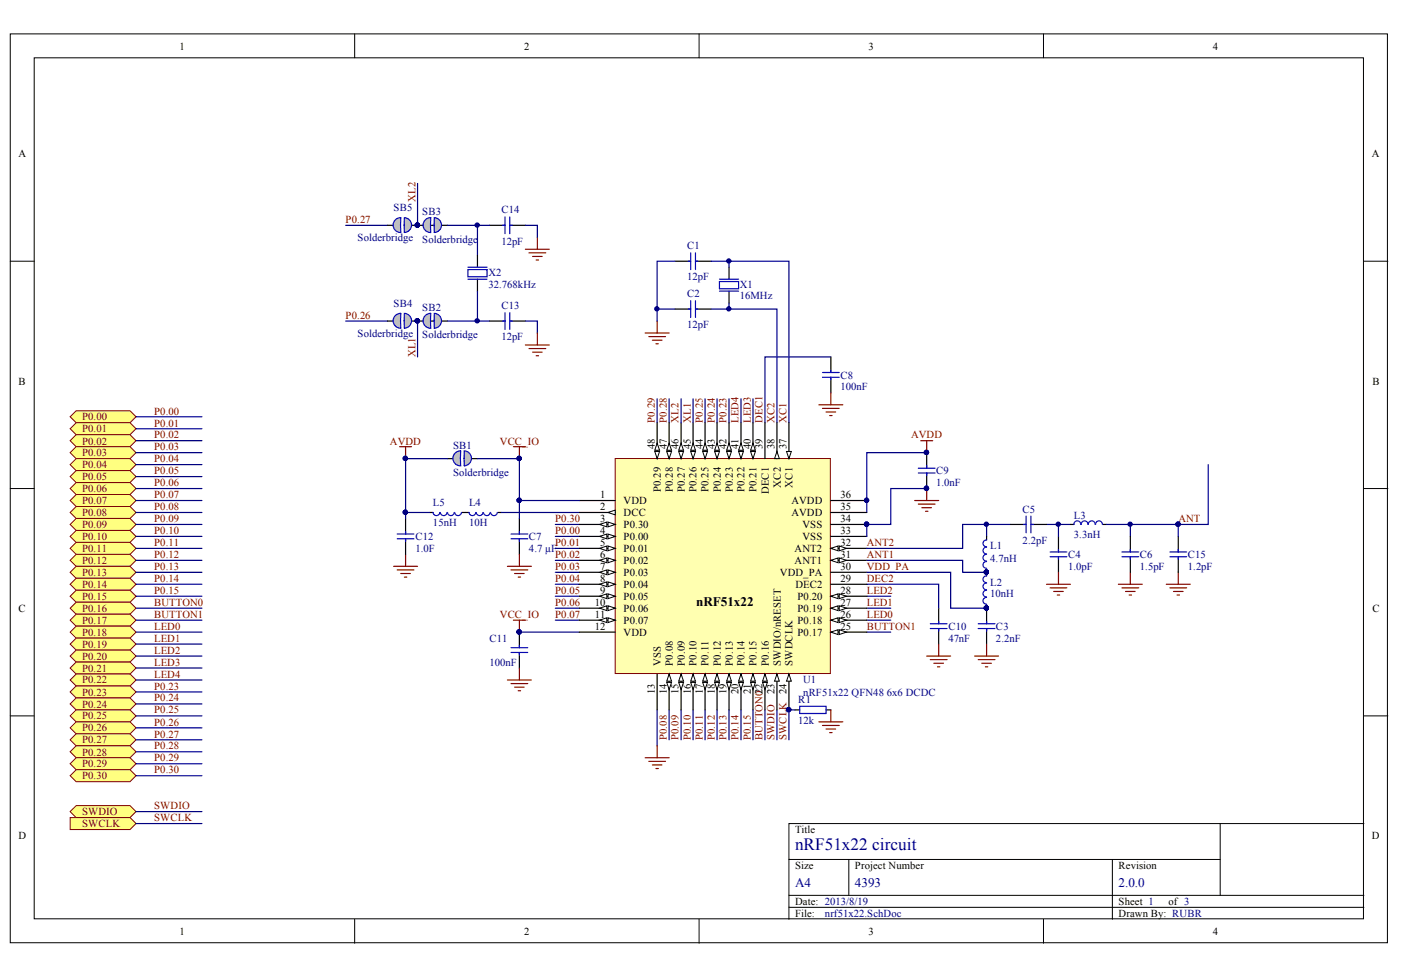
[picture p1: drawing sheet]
<svg xmlns="http://www.w3.org/2000/svg" width="289mm" height="202mm" viewBox="0 0 289 202" stroke-linecap="round" stroke-linejoin="round" font-family="sans-serif">
<defs><g id="words">
<text font-size="3.5" fill="#000080" x="164" y="175.3">nRF51x22 circuit</text>
<text font-size="2.7" x="143.6" y="124.9">nRF51x22</text>
<g font-size="2.7" fill="#000080">
<text x="164" y="182.9">A4</text>
<text x="176.3" y="182.9">4393</text>
<text x="230.7" y="182.9">2.0.0</text>
</g>
<g font-size="2.2">
<text x="37" y="10.2">1</text>
<text x="108.1" y="10.2">2</text>
<text x="179.1" y="10.2">3</text>
<text x="250.1" y="10.2">4</text>
<text x="3.8" y="32.4">A</text>
<text x="282.9" y="32.4">A</text>
<text x="3.8" y="79.4">B</text>
<text x="283" y="79.4">B</text>
<text x="135" y="92.6" transform="rotate(-90 135 92.6)">48</text>
<text x="137.5" y="92.6" transform="rotate(-90 137.5 92.6)">47</text>
<text x="139.9" y="92.6" transform="rotate(-90 139.9 92.6)">46</text>
<text x="142.5" y="92.6" transform="rotate(-90 142.5 92.6)">45</text>
<text x="144.9" y="92.6" transform="rotate(-90 144.9 92.6)">44</text>
<text x="147.4" y="92.6" transform="rotate(-90 147.4 92.6)">43</text>
<text x="149.8" y="92.6" transform="rotate(-90 149.8 92.6)">42</text>
<text x="152.3" y="92.6" transform="rotate(-90 152.3 92.6)">41</text>
<text x="154.8" y="92.6" transform="rotate(-90 154.8 92.6)">40</text>
<text x="157.3" y="92.6" transform="rotate(-90 157.3 92.6)">39</text>
<text x="159.7" y="92.6" transform="rotate(-90 159.7 92.6)">38</text>
<text x="162.2" y="92.6" transform="rotate(-90 162.2 92.6)">37</text>
<text x="136.3" y="101.5" transform="rotate(-90 136.3 101.5)">P0.29</text>
<text x="138.8" y="101.5" transform="rotate(-90 138.8 101.5)">P0.28</text>
<text x="141.2" y="101.5" transform="rotate(-90 141.2 101.5)">P0.27</text>
<text x="143.7" y="101.5" transform="rotate(-90 143.7 101.5)">P0.26</text>
<text x="146.1" y="101.5" transform="rotate(-90 146.1 101.5)">P0.25</text>
<text x="148.7" y="101.5" transform="rotate(-90 148.7 101.5)">P0.24</text>
<text x="151.1" y="101.5" transform="rotate(-90 151.1 101.5)">P0.23</text>
<text x="153.6" y="101.5" transform="rotate(-90 153.6 101.5)">P0.22</text>
<text x="156" y="101.5" transform="rotate(-90 156 101.5)">P0.21</text>
<text x="158.5" y="101.9" transform="rotate(-90 158.5 101.9)">DEC1</text>
<text x="161" y="100.6" transform="rotate(-90 161 100.6)">XC2</text>
<text x="163.5" y="100.6" transform="rotate(-90 163.5 100.6)">XC1</text>
<text x="123.8" y="102.8">1</text>
<text x="123.8" y="105.2">2</text>
<text x="123.8" y="107.7">3</text>
<text x="128.6" y="104">VDD</text>
<text x="128.6" y="106.5">DCC</text>
<text x="163.2" y="106.5">AVDD</text>
<text x="163.2" y="104">AVDD</text>
<text x="173.3" y="107.7">34</text>
<text x="173.3" y="105.2">35</text>
<text x="173.3" y="102.8">36</text>
<text x="123.8" y="110.2">4</text>
<text x="123.8" y="112.7">5</text>
<text x="128.6" y="108.9">P0.30</text>
<text x="128.6" y="111.4">P0.00</text>
<text x="128.6" y="113.8">P0.01</text>
<text x="163.9" y="113.8">ANT2</text>
<text x="165.5" y="111.4">VSS</text>
<text x="165.5" y="108.9">VSS</text>
<text x="173.3" y="112.7">32</text>
<text x="173.3" y="110.2">33</text>
<text x="123.8" y="115.1">6</text>
<text x="123.8" y="117.6">7</text>
<text x="128.6" y="116.4">P0.02</text>
<text x="128.6" y="118.8">P0.03</text>
<text x="160.8" y="118.8">VDD_PA</text>
<text x="163.9" y="116.4">ANT1</text>
<text x="173.3" y="117.6">30</text>
<text x="173.3" y="115.1">31</text>
<text x="122.7" y="125">10</text>
<text x="123.8" y="120">8</text>
<text x="123.8" y="122.5">9</text>
<text x="128.6" y="121.3">P0.04</text>
<text x="128.6" y="123.7">P0.05</text>
<text x="164" y="121.3">DEC2</text>
<text x="164.5" y="123.7">P0.20</text>
<text x="173.3" y="125">27</text>
<text x="173.3" y="122.5">28</text>
<text x="173.3" y="120">29</text>
<text x="3.8" y="126.2">C</text>
<text x="122.7" y="129.9">12</text>
<text x="122.7" y="127.4">11</text>
<text x="128.6" y="131.2">VDD</text>
<text x="128.6" y="126.2">P0.06</text>
<text x="128.6" y="128.7">P0.07</text>
<text x="164.5" y="131.2">P0.17</text>
<text x="164.5" y="128.7">P0.18</text>
<text x="164.5" y="126.2">P0.19</text>
<text x="173.3" y="129.9">25</text>
<text x="173.3" y="127.4">26</text>
<text x="283" y="126.2">C</text>
<text x="136.3" y="137.3" transform="rotate(-90 136.3 137.3)">VSS</text>
<text x="138.8" y="137.3" transform="rotate(-90 138.8 137.3)">P0.08</text>
<text x="141.2" y="137.3" transform="rotate(-90 141.2 137.3)">P0.09</text>
<text x="143.7" y="137.3" transform="rotate(-90 143.7 137.3)">P0.10</text>
<text x="146.1" y="137.3" transform="rotate(-90 146.1 137.3)">P0.11</text>
<text x="148.7" y="137.3" transform="rotate(-90 148.7 137.3)">P0.12</text>
<text x="151.1" y="137.3" transform="rotate(-90 151.1 137.3)">P0.13</text>
<text x="153.6" y="137.3" transform="rotate(-90 153.6 137.3)">P0.14</text>
<text x="156" y="137.3" transform="rotate(-90 156 137.3)">P0.15</text>
<text x="158.5" y="137.3" transform="rotate(-90 158.5 137.3)">P0.16</text>
<text x="161" y="137.3" transform="rotate(-90 161 137.3)">SWDIO/nRESET</text>
<text x="163.5" y="137.3" transform="rotate(-90 163.5 137.3)">SWDCLK</text>
<text x="135" y="143.3" transform="rotate(-90 135 143.3)">13</text>
<text x="137.5" y="143.3" transform="rotate(-90 137.5 143.3)">14</text>
<text x="139.9" y="143.3" transform="rotate(-90 139.9 143.3)">15</text>
<text x="142.5" y="143.3" transform="rotate(-90 142.5 143.3)">16</text>
<text x="144.9" y="143.3" transform="rotate(-90 144.9 143.3)">17</text>
<text x="147.4" y="143.3" transform="rotate(-90 147.4 143.3)">18</text>
<text x="149.8" y="143.3" transform="rotate(-90 149.8 143.3)">19</text>
<text x="152.3" y="143.3" transform="rotate(-90 152.3 143.3)">20</text>
<text x="154.8" y="143.3" transform="rotate(-90 154.8 143.3)">21</text>
<text x="159.7" y="143.3" transform="rotate(-90 159.7 143.3)">23</text>
<text x="3.8" y="173.1">D</text>
<text x="164" y="171.8">Title</text>
<text x="282.9" y="173.1">D</text>
<text x="164" y="179.3">Size</text>
<text x="176.3" y="179.3">Project Number</text>
<text x="230.7" y="179.3">Revision</text>
<text x="164" y="186.7">Date: 2013/8/19</text>
<text x="164" y="189.1">File:</text>
<text x="230.7" y="186.7">Sheet 1</text>
<text x="230.7" y="189.1">Drawn By: RUBR</text>
<text x="241" y="186.7">of 3</text>
<text x="37" y="192.9">1</text>
<text x="108.1" y="192.9">2</text>
<text x="179.1" y="192.9">3</text>
<text x="250.1" y="192.9">4</text>
</g>
<g font-size="2.2" fill="#800000">
<text x="85.7" y="41.6" transform="rotate(-90 85.7 41.6)">XL2</text>
<text x="71.3" y="46">P0.27</text>
<text x="71.3" y="65.7">P0.26</text>
<text x="85.7" y="73.6" transform="rotate(-90 85.7 73.6)">XL1</text>
<text x="16.9" y="86.7">P0.00</text>
<text x="16.9" y="89.2">P0.01</text>
<text x="31.8" y="85.5">P0.00</text>
<text x="31.8" y="88">P0.01</text>
<text x="135" y="87.2" transform="rotate(-90 135 87.2)">P0.29</text>
<text x="137.5" y="87.2" transform="rotate(-90 137.5 87.2)">P0.28</text>
<text x="139.9" y="87.2" transform="rotate(-90 139.9 87.2)">XL2</text>
<text x="142.5" y="87.2" transform="rotate(-90 142.5 87.2)">XL1</text>
<text x="144.9" y="87.2" transform="rotate(-90 144.9 87.2)">P0.25</text>
<text x="147.4" y="87.2" transform="rotate(-90 147.4 87.2)">P0.24</text>
<text x="149.8" y="87.2" transform="rotate(-90 149.8 87.2)">P0.23</text>
<text x="152.3" y="87.2" transform="rotate(-90 152.3 87.2)">LED4</text>
<text x="154.8" y="87.2" transform="rotate(-90 154.8 87.2)">LED3</text>
<text x="157.3" y="87.2" transform="rotate(-90 157.3 87.2)">DEC1</text>
<text x="159.7" y="87.2" transform="rotate(-90 159.7 87.2)">XC2</text>
<text x="162.2" y="87.2" transform="rotate(-90 162.2 87.2)">XC1</text>
<text x="16.9" y="91.7">P0.02</text>
<text x="16.9" y="94.1">P0.03</text>
<text x="31.8" y="90.4">P0.02</text>
<text x="31.8" y="92.9">P0.03</text>
<text x="31.8" y="95.3">P0.04</text>
<text x="80.4" y="91.7">AVDD</text>
<text x="103.1" y="91.7">VCC_IO</text>
<text x="187.9" y="90.4">AVDD</text>
<text x="16.9" y="96.6">P0.04</text>
<text x="16.9" y="99">P0.05</text>
<text x="16.9" y="101.5">P0.06</text>
<text x="31.8" y="97.9">P0.05</text>
<text x="31.8" y="100.3">P0.06</text>
<text x="16.9" y="104">P0.07</text>
<text x="16.9" y="106.5">P0.08</text>
<text x="31.8" y="102.8">P0.07</text>
<text x="31.8" y="105.2">P0.08</text>
<text x="31.8" y="107.7">P0.09</text>
<text x="114.5" y="107.7">P0.30</text>
<text x="243" y="107.7">ANT</text>
<text x="16.9" y="108.9">P0.09</text>
<text x="16.9" y="111.4">P0.10</text>
<text x="16.9" y="113.8">P0.11</text>
<text x="31.8" y="110.2">P0.10</text>
<text x="31.8" y="112.7">P0.11</text>
<text x="114.5" y="110.2">P0.00</text>
<text x="114.5" y="112.7">P0.01</text>
<text x="178.8" y="112.7">ANT2</text>
<text x="16.9" y="116.4">P0.12</text>
<text x="16.9" y="118.8">P0.13</text>
<text x="31.8" y="115.1">P0.12</text>
<text x="31.8" y="117.6">P0.13</text>
<text x="114.5" y="115.1">P0.02</text>
<text x="114.5" y="117.6">P0.03</text>
<text x="178.8" y="115.1">ANT1</text>
<text x="178.8" y="117.6">VDD_PA</text>
<text x="16.9" y="121.3">P0.14</text>
<text x="16.9" y="123.7">P0.15</text>
<text x="31.8" y="120">P0.14</text>
<text x="31.8" y="122.5">P0.15</text>
<text x="31.8" y="125">BUTTON0</text>
<text x="114.5" y="120">P0.04</text>
<text x="114.5" y="122.5">P0.05</text>
<text x="114.5" y="125">P0.06</text>
<text x="178.8" y="120">DEC2</text>
<text x="178.8" y="125">LED1</text>
<text x="178.8" y="122.5">LED2</text>
<text x="16.9" y="126.2">P0.16</text>
<text x="16.9" y="128.7">P0.17</text>
<text x="16.9" y="131.2">P0.18</text>
<text x="31.8" y="127.4">BUTTON1</text>
<text x="31.8" y="129.9">LED0</text>
<text x="103.1" y="127.4">VCC_IO</text>
<text x="114.5" y="127.4">P0.07</text>
<text x="178.8" y="129.9">BUTTON1</text>
<text x="178.8" y="127.4">LED0</text>
<text x="16.9" y="133.6">P0.19</text>
<text x="16.9" y="136.1">P0.20</text>
<text x="31.8" y="132.3">LED1</text>
<text x="31.8" y="134.9">LED2</text>
<text x="31.8" y="137.3">LED3</text>
<text x="16.9" y="138.5">P0.21</text>
<text x="16.9" y="141">P0.22</text>
<text x="16.9" y="143.5">P0.23</text>
<text x="31.8" y="139.8">LED4</text>
<text x="31.8" y="142.2">P0.23</text>
<text x="16.9" y="146">P0.24</text>
<text x="16.9" y="148.4">P0.25</text>
<text x="31.8" y="144.7">P0.24</text>
<text x="31.8" y="147.1">P0.25</text>
<text x="31.8" y="149.7">P0.26</text>
<text x="16.9" y="150.9">P0.26</text>
<text x="16.9" y="153.3">P0.27</text>
<text x="16.9" y="155.8">P0.28</text>
<text x="31.8" y="154.6">P0.28</text>
<text x="31.8" y="152.1">P0.27</text>
<text x="137.5" y="152.6" transform="rotate(-90 137.5 152.6)">P0.08</text>
<text x="139.9" y="152.6" transform="rotate(-90 139.9 152.6)">P0.09</text>
<text x="142.5" y="152.6" transform="rotate(-90 142.5 152.6)">P0.10</text>
<text x="144.9" y="152.6" transform="rotate(-90 144.9 152.6)">P0.11</text>
<text x="147.4" y="152.6" transform="rotate(-90 147.4 152.6)">P0.12</text>
<text x="149.8" y="152.6" transform="rotate(-90 149.8 152.6)">P0.13</text>
<text x="152.3" y="152.6" transform="rotate(-90 152.3 152.6)">P0.14</text>
<text x="154.8" y="152.6" transform="rotate(-90 154.8 152.6)">P0.15</text>
<text x="157.3" y="152.6" transform="rotate(-90 157.3 152.6)">BUTTON022</text>
<text x="159.7" y="152.6" transform="rotate(-90 159.7 152.6)">SWDIO</text>
<text x="162.2" y="152.6" transform="rotate(-90 162.2 152.6)">SWCLK 24</text>
<text x="16.9" y="158.3">P0.29</text>
<text x="16.9" y="160.7">P0.30</text>
<text x="31.8" y="159.5">P0.30</text>
<text x="31.8" y="157">P0.29</text>
<text x="31.8" y="166.9">SWDIO</text>
<text x="16.9" y="168.2">SWDIO</text>
<text x="16.9" y="170.6">SWCLK</text>
<text x="31.8" y="169.4">SWCLK</text>
</g>
<g font-size="2.2" fill="#000080">
<text x="81.2" y="43.5">SB5</text>
<text x="87.1" y="44.4">SB3</text>
<text x="103.4" y="44">C14</text>
<text x="73.7" y="49.7">Solderbridge</text>
<text x="87.1" y="50">Solderbridge</text>
<text x="103.4" y="50.4">12pF</text>
<text x="141.7" y="51.5">C1</text>
<text x="100.7" y="56.9">X2</text>
<text x="100.7" y="59.3">32.768kHz</text>
<text x="141.7" y="57.8">12pF</text>
<text x="152.5" y="59.3">X1</text>
<text x="81.2" y="63.3">SB4</text>
<text x="87.1" y="64.1">SB2</text>
<text x="103.4" y="63.8">C13</text>
<text x="141.7" y="61.3">C2</text>
<text x="152.5" y="61.8">16MHz</text>
<text x="73.7" y="69.5">Solderbridge</text>
<text x="87.1" y="69.8">Solderbridge</text>
<text x="103.4" y="70.1">12pF</text>
<text x="141.7" y="67.7">12pF</text>
<text x="173.3" y="78.1">C8</text>
<text x="173.3" y="80.5">100nF</text>
<text x="93.4" y="92.5">SB1</text>
<text x="93.4" y="98.2">Solderbridge</text>
<text x="193" y="97.9">C9</text>
<text x="193" y="100.3">1.0nF</text>
<text x="89.3" y="104.5">L5</text>
<text x="96.7" y="104.5">L4</text>
<text x="210.9" y="105.7">C5</text>
<text x="221.5" y="107">L3</text>
<text x="85.7" y="111.4">C12</text>
<text x="85.7" y="113.8">1.0¦ÌF</text>
<text x="89.3" y="108.4">15nH</text>
<text x="96.7" y="108.4">10¦ÌH</text>
<text x="109.1" y="111.4">C7</text>
<text x="109.1" y="113.8">4.7 μF</text>
<text x="204.2" y="113.3">L1</text>
<text x="210.9" y="112.1">2.2pF</text>
<text x="221.5" y="110.9">3.3nH</text>
<text x="204.2" y="115.9">4.7nH</text>
<text x="220.3" y="115.1">C4</text>
<text x="220.3" y="117.6">1.0pF</text>
<text x="235.1" y="115.1">C6</text>
<text x="235.1" y="117.6">1.5pF</text>
<text x="245" y="115.1">C15</text>
<text x="245" y="117.6">1.2pF</text>
<text x="204.2" y="120.8">L2</text>
<text x="204.2" y="123.2">10nH</text>
<text x="195.6" y="129.9">C10</text>
<text x="205.4" y="129.9">C3</text>
<text x="101" y="132.3">C11</text>
<text x="101" y="137.3">100nF</text>
<text x="195.6" y="132.3">47nF</text>
<text x="205.4" y="132.3">2.2nF</text>
<text x="165.7" y="141">U1</text>
<text x="165.7" y="143.5">nRF51x22 QFN48 6x6 DCDC</text>
<text x="164.6" y="144.9">R1</text>
<text x="164.6" y="149.4">12k</text>
<text x="170.1" y="189.1">nrf51x22.SchDoc</text>
</g>
</g></defs>
<g fill="#fff" stroke="#000" stroke-width=".21">
<path d="M2.1 7h284v187.5h-284z"/>
<path d="M7.1 11.9h274.1v177.6h-274.1z"/>
</g>
<g fill="none" stroke="#000" stroke-width=".21">
<path d="M73.1 7v4.9M144.2 7v4.9M215.2 7v4.9M2.1 53.9h5M281.3 53.9h4.9M2.1 100.8h5M281.3 100.8h4.9M2.1 147.7h5M281.3 147.7h4.9M162.7 177.3h88.9M175.1 177.3v7.4M229.4 177.3v12.3"/>
<path d="M251.6 169.9v14.8M281.3 169.9h-118.6v19.7M73.1 189.6v5M144.2 189.6v5M162.7 187.2h118.6M162.7 184.7h118.6M215.2 189.6v5"/>
</g>
<g fill="#ffff80" stroke="#800000" stroke-width=".21">
<path d="M14.5 167.4l1.2-1.2h11.1l1.3 1.2-1.3 1.2h-11.1z" fill-rule="evenodd"/>
<path d="M14.5 168.6h12.3l1.3 1.3-1.3 1.2h-12.3z" fill-rule="evenodd"/>
</g>
<g fill="none" stroke="#800000" stroke-width=".25">
<path d="M108.3 51.4h5M109.1 52.2h3.4M109.8 52.9h2M110.6 53.6h.5M110.8 48.9v2.5M108.3 71.2h5M109.1 71.9h3.4M109.8 72.6h2M110.6 73.4h.5M110.8 68.7v2.5M133.1 68.7h4.9M133.8 69.4h3.5"/>
<path d="M134.5 70.2h2M135.3 70.9h.5M135.5 66.2v2.5M82.4 92.1h2.5M83.6 92.1v2.5M105.9 92.1h2.4M107.1 92.1v2.5M168.9 83.5h4.9M169.6 84.2h3.5M170.4 85h1.9M171.1 85.7h.5M171.3 81v2.5"/>
<path d="M189.9 90.9h2.4M191.1 90.9v2.5M81.2 116.8h4.9M81.9 117.6h3.5M82.7 118.3h1.9M83.4 119h.5M83.6 114.3v2.5M104.6 116.8h5M105.4 117.6h3.4M106.1 118.3h2M106.9 119h.5M107.1 114.3v2.5"/>
<path d="M188.6 103.2h5M189.4 104h3.4M190.1 104.7h2M190.9 105.5h.5M191.1 100.8v2.4M105.9 127.9h2.4M107.1 127.9v2.5M107.1 137.8v2.5M191.1 135.3h4.9M191.9 136.1h3.4M192.6 136.8h2M193.3 137.5h.5"/>
<path d="M193.6 132.9v2.4M104.6 140.3h5M105.4 141h3.4M106.1 141.7h2M106.9 142.5h.5"/>
</g>
<g fill="none" stroke="#000080" stroke-width=".25">
<path d="M71.3 46.5h8.6M98.5 46.5v6.1M108.3 46.5h2.5v2.4M139.2 53.9h-3.7v12.3M146.6 53.9h16.1v33.3M150.3 53.9v1.2M71.3 66.2h8.6M108.3 66.2h2.5v2.5M135.5 63.8h3.7M146.6 63.8h13.6v23.4M150.3 62.5v1.3M171.3 73.6h-13.5v13.6"/>
<path d="M135.5 82.3v4.9M138 82.3v4.9M145.4 82.3v4.9M147.9 82.3v4.9M150.3 82.3v4.9M152.8 82.3v4.9M155.3 82.3v4.9M191.1 93.4h-12.3v12.3M103.4 105.7h16.1M114.5 108.2h5M114.5 110.6h5M114.5 113.1h5"/>
<path d="M114.5 115.6h5M114.5 118h5M107.1 130.4h12.4M114.5 123h5M114.5 125.5h5M114.5 127.9h5M114.5 120.5h5M178.8 120.5h14.8v5M178.8 123h4.9M178.8 125.5h4.9M178.8 127.9h4.9M178.8 130.4h4.9"/>
<path d="M135.5 146.4v7.4M138 146.4v6.2M140.5 146.4v6.2M142.9 146.4v6.2M145.4 146.4v6.2M147.9 146.4v6.2M150.3 146.4v6.2M152.8 146.4v6.2M155.3 146.4v6.2M157.8 146.4v6.2M160.2 146.4v6.2"/>
</g>
<g fill="#000080" stroke="#000080" stroke-width=".21">
<circle cx="98.4" cy="46.4" r=".45"/>
<circle cx="191.1" cy="93.3" r=".44"/>
<circle cx="191.1" cy="100.7" r=".44"/>
<circle cx="150.3" cy="53.8" r=".44"/>
<circle cx="107.1" cy="130.3" r=".44"/>
<circle cx="150.3" cy="63.7" r=".44"/>
<circle cx="107.1" cy="94.6" r=".44"/>
<circle cx="135.5" cy="63.7" r=".45"/>
<circle cx="83.6" cy="94.6" r=".44"/>
</g>
<g fill="none" stroke="#000" stroke-width=".25">
<path d="M98.5 52.6v2.5M98.5 57.6v2.5M100.9 46.5h3.2M105.1 46.5h3.2M139.2 53.9h3.2M143.4 53.9h3.2M150.3 55.1v2.5M100.9 66.2h3.2M105.1 66.2h3.2M139.2 63.8h3.2M143.4 63.8h3.2M150.3 60.1v2.4"/>
<path d="M171.3 73.6v3.2M171.3 77.8v3.2M191.1 93.4v3.2M191.1 97.6v3.2M83.6 106.9v3.3M83.6 111.1v3.2M88.6 105.7h.7M95.3 105.7h1.4M102.7 105.7h.7M107.1 106.9v3.3M107.1 111.1v3.2M107.1 130.4v3.2"/>
<path d="M107.1 134.6v3.2M193.6 125.5v3.2M193.6 129.6v3.3"/>
</g>
<g fill="none" stroke="#00f" stroke-width=".25">
<path d="M96.5 55.6h3.9v1.5h-3.9zM96.5 57.6h3.9M96.5 55.1h3.9M103.7 46.5h.4M104.1 44.8v3.4M105.1 44.8v3.4M105.1 46.5h.5M141.9 53.9h.5M142.4 52.2v3.4M143.4 52.2v3.4M143.4 53.9h.5M148.4 58.1h3.9v1.5h-3.9z"/>
<path d="M148.4 57.6h3.9M103.7 66.2h.4M104.1 64.5v3.4M105.1 64.5v3.4M105.1 66.2h.5M141.9 63.8h.5M142.4 62v3.5M143.4 62v3.5M143.4 63.8h.5M148.4 60.1h3.9M169.6 77.8h3.5M169.6 76.8h3.5"/>
<path d="M171.3 76.3v.5M171.3 77.8v.5M189.4 97.6h3.4M189.4 96.6h3.4M191.1 96.1v.5M191.1 97.6v.5M81.9 111.1h3.5M81.9 110.2h3.5M83.6 109.7v.5M83.6 111.1v.5M90.7 105.7a.71 .71 0 0 1-.7 .7 .71 .71 0 0 1-.7-.7M92.2 105.7a.69 .69 0 0 1-.7 .7 .69 .69 0 0 1-.7-.7"/>
<path d="M93.7 105.7a.69 .69 0 0 1-.7 .7 .69 .69 0 0 1-.7-.7M95.2 105.7a.69 .69 0 0 1-.7 .7 .69 .69 0 0 1-.7-.7M98.1 105.7a.69 .69 0 0 1-.7 .7 .69 .69 0 0 1-.7-.7M99.6 105.7a.69 .69 0 0 1-.7 .7 .69 .69 0 0 1-.7-.7M101.1 105.7a.69 .69 0 0 1-.7 .7 .69 .69 0 0 1-.7-.7M102.6 105.7a.69 .69 0 0 1-.7 .7 .69 .69 0 0 1-.7-.7M105.4 111.1h3.4M105.4 110.2h3.4M107.1 109.7v.5M107.1 111.1v.5M105.4 134.6h3.4M105.4 133.6h3.4"/>
<path d="M107.1 133.1v.5M107.1 134.6v.5M191.9 129.6h3.4M191.9 128.7h3.4M193.6 128.2v.5M193.6 129.6v.5"/>
</g>
<path d="M126.9 94.6h44.3v44.3h-44.3z" fill="#ffffb0" stroke="#800000" stroke-width=".21"/>
<path d="M119.5 103.2h7.4M171.3 118h7.5M171.3 115.6h7.5M119.5 130.4h7.4M135.5 139v7.4" fill="none" stroke="#000" stroke-width=".25"/>
<g fill="#fff" stroke="#000" stroke-width=".21">
<path d="M171.3 115.6l1.5-.5v1z"/>
<path d="M173.1 115.1l1.5 .5-1.5 .5z"/>
</g>
<path d="M171.3 113.1h7.5" fill="none" stroke="#000" stroke-width=".25"/>
<g fill="#fff" stroke="#000" stroke-width=".21">
<path d="M171.3 113.1l1.5-.5v1z"/>
<path d="M173.1 112.6l1.5 .5-1.5 .5z"/>
</g>
<path d="M162.7 87.2v7.4M171.3 110.6h7.5M171.3 108.2h7.5M171.3 105.7h7.5M171.3 103.2h7.5" fill="none" stroke="#000" stroke-width=".25"/>
<g fill="#000080" stroke="#000080" stroke-width=".21">
<circle cx="178.7" cy="108.1" r=".44"/>
<circle cx="178.7" cy="103.2" r=".44"/>
</g>
<path d="M162.2 93.1h1l-.5 1.5z" fill="#fff" stroke="#000" stroke-width=".21"/>
<path d="M160.2 87.2v7.4" fill="none" stroke="#000" stroke-width=".25"/>
<path d="M160.2 93.1l.5 1.5h-1z" fill="#fff" stroke="#000" stroke-width=".21"/>
<path d="M119.5 105.7h7.4" fill="none" stroke="#000" stroke-width=".25"/>
<path d="M125.4 105.7l1.5-.5v1z" fill="#fff" stroke="#000" stroke-width=".21"/>
<path d="M119.5 108.2h7.4" fill="none" stroke="#000" stroke-width=".25"/>
<g fill="#fff" stroke="#000" stroke-width=".21">
<path d="M125.4 107.7l1.5 .5-1.5 .5z"/>
<path d="M123.7 108.2l1.4-.5v1z"/>
</g>
<path d="M119.5 110.6h7.4" fill="none" stroke="#000" stroke-width=".25"/>
<g fill="#fff" stroke="#000" stroke-width=".21">
<path d="M125.4 110.2l1.5 .4-1.5 .5z"/>
<path d="M123.7 110.6l1.4-.4v.9z"/>
</g>
<path d="M119.5 113.1h7.4" fill="none" stroke="#000" stroke-width=".25"/>
<g fill="#fff" stroke="#000" stroke-width=".21">
<path d="M125.4 112.6l1.5 .5-1.5 .5z"/>
<path d="M123.7 113.1l1.4-.5v1z"/>
</g>
<path d="M119.5 115.6h7.4" fill="none" stroke="#000" stroke-width=".25"/>
<g fill="#fff" stroke="#000" stroke-width=".21">
<path d="M125.4 115.1l1.5 .5-1.5 .5z"/>
<path d="M123.7 115.6l1.4-.5v1z"/>
</g>
<path d="M119.5 118h7.4" fill="none" stroke="#000" stroke-width=".25"/>
<g fill="#fff" stroke="#000" stroke-width=".21">
<path d="M125.4 117.6l1.5 .4-1.5 .5z"/>
<path d="M123.7 118l1.4-.4v.9z"/>
</g>
<path d="M119.5 120.5h7.4" fill="none" stroke="#000" stroke-width=".25"/>
<g fill="#fff" stroke="#000" stroke-width=".21">
<path d="M125.4 120l1.5 .5-1.5 .5z"/>
<path d="M123.7 120.5l1.4-.5v1z"/>
</g>
<path d="M119.5 123h7.4" fill="none" stroke="#000" stroke-width=".25"/>
<g fill="#fff" stroke="#000" stroke-width=".21">
<path d="M125.4 122.5l1.5 .5-1.5 .5z"/>
<path d="M123.7 123l1.4-.5v1z"/>
</g>
<path d="M119.5 125.5h7.4" fill="none" stroke="#000" stroke-width=".25"/>
<g fill="#fff" stroke="#000" stroke-width=".21">
<path d="M125.4 125l1.5 .5-1.5 .4z"/>
<path d="M123.7 125.5l1.4-.5v.9z"/>
</g>
<path d="M119.5 127.9h7.4" fill="none" stroke="#000" stroke-width=".25"/>
<g fill="#fff" stroke="#000" stroke-width=".21">
<path d="M125.4 127.4l1.5 .5-1.5 .5z"/>
<path d="M123.7 127.9l1.4-.5v1z"/>
</g>
<path d="M138 139v7.4" fill="none" stroke="#000" stroke-width=".25"/>
<g fill="#fff" stroke="#000" stroke-width=".21">
<path d="M138 139l.5 1.5h-1z"/>
<path d="M137.5 140.8h1l-.5 1.4z"/>
</g>
<path d="M140.5 139v7.4" fill="none" stroke="#000" stroke-width=".25"/>
<g fill="#fff" stroke="#000" stroke-width=".21">
<path d="M140.5 139l.5 1.5h-1z"/>
<path d="M140 140.8h1l-.5 1.4z"/>
</g>
<path d="M142.9 139v7.4" fill="none" stroke="#000" stroke-width=".25"/>
<g fill="#fff" stroke="#000" stroke-width=".21">
<path d="M142.9 139l.5 1.5h-1z"/>
<path d="M142.4 140.8h1l-.5 1.4z"/>
</g>
<path d="M145.4 139v7.4" fill="none" stroke="#000" stroke-width=".25"/>
<g fill="#fff" stroke="#000" stroke-width=".21">
<path d="M145.4 139l.5 1.5h-1z"/>
<path d="M144.9 140.8h1l-.5 1.4z"/>
</g>
<path d="M155.3 87.2v7.4M157.8 87.2v7.4" fill="none" stroke="#000" stroke-width=".25"/>
<g fill="#fff" stroke="#000" stroke-width=".21">
<path d="M154.8 93.1h1l-.5 1.5z"/>
<path d="M155.3 91.4l.5 1.5h-1z"/>
</g>
<path d="M152.8 87.2v7.4" fill="none" stroke="#000" stroke-width=".25"/>
<g fill="#fff" stroke="#000" stroke-width=".21">
<path d="M152.3 93.1h1l-.5 1.5z"/>
<path d="M152.8 91.4l.5 1.5h-1z"/>
</g>
<path d="M150.3 87.2v7.4" fill="none" stroke="#000" stroke-width=".25"/>
<g fill="#fff" stroke="#000" stroke-width=".21">
<path d="M149.9 93.1h.9l-.5 1.5z"/>
<path d="M150.3 91.4l.5 1.5h-.9z"/>
</g>
<path d="M147.9 87.2v7.4" fill="none" stroke="#000" stroke-width=".25"/>
<g fill="#fff" stroke="#000" stroke-width=".21">
<path d="M147.4 93.1h1l-.5 1.5z"/>
<path d="M147.9 91.4l.5 1.5h-1z"/>
</g>
<path d="M145.4 87.2v7.4" fill="none" stroke="#000" stroke-width=".25"/>
<g fill="#fff" stroke="#000" stroke-width=".21">
<path d="M144.9 93.1h1l-.5 1.5z"/>
<path d="M145.4 91.4l.5 1.5h-1z"/>
</g>
<path d="M140.5 87.2v7.4" fill="none" stroke="#000" stroke-width=".25"/>
<g fill="#fff" stroke="#000" stroke-width=".21">
<path d="M140 93.1h1l-.5 1.5z"/>
<path d="M140.5 91.4l.5 1.5h-1z"/>
</g>
<path d="M142.9 87.2v7.4" fill="none" stroke="#000" stroke-width=".25"/>
<g fill="#fff" stroke="#000" stroke-width=".21">
<path d="M142.4 93.1h1l-.5 1.5z"/>
<path d="M142.9 91.4l.5 1.5h-1z"/>
</g>
<path d="M135.5 87.2v7.4" fill="none" stroke="#000" stroke-width=".25"/>
<g fill="#fff" stroke="#000" stroke-width=".21">
<path d="M135 93.1h1l-.5 1.5z"/>
<path d="M135.5 91.4l.5 1.5h-1z"/>
</g>
<path d="M138 87.2v7.4" fill="none" stroke="#000" stroke-width=".25"/>
<g fill="#fff" stroke="#000" stroke-width=".21">
<path d="M137.5 93.1h1l-.5 1.5z"/>
<path d="M138 91.4l.5 1.5h-1z"/>
</g>
<path d="M171.3 130.4h7.5" fill="none" stroke="#000" stroke-width=".25"/>
<g fill="#fff" stroke="#000" stroke-width=".21">
<path d="M171.3 130.4l1.5-.5v1z"/>
<path d="M173.1 129.9l1.5 .5-1.5 .5z"/>
</g>
<path d="M171.3 127.9h7.5" fill="none" stroke="#000" stroke-width=".25"/>
<g fill="#fff" stroke="#000" stroke-width=".21">
<path d="M171.3 127.9l1.5-.5v1z"/>
<path d="M173.1 127.4l1.5 .5-1.5 .5z"/>
</g>
<path d="M171.3 125.5h7.5" fill="none" stroke="#000" stroke-width=".25"/>
<g fill="#fff" stroke="#000" stroke-width=".21">
<path d="M171.3 125.5l1.5-.5v.9z"/>
<path d="M173.1 125l1.5 .5-1.5 .4z"/>
</g>
<path d="M171.3 123h7.5" fill="none" stroke="#000" stroke-width=".25"/>
<g fill="#fff" stroke="#000" stroke-width=".21">
<path d="M171.3 123l1.5-.5v1z"/>
<path d="M173.1 122.5l1.5 .5-1.5 .5z"/>
</g>
<path d="M147.9 139v7.4M171.3 120.5h7.5" fill="none" stroke="#000" stroke-width=".25"/>
<g fill="#fff" stroke="#000" stroke-width=".21">
<path d="M147.9 139l.5 1.5h-1z"/>
<path d="M147.4 140.8h1l-.5 1.4z"/>
</g>
<path d="M150.3 139v7.4" fill="none" stroke="#000" stroke-width=".25"/>
<g fill="#fff" stroke="#000" stroke-width=".21">
<path d="M150.3 139l.5 1.5h-.9z"/>
<path d="M149.9 140.8h.9l-.5 1.4z"/>
</g>
<path d="M152.8 139v7.4" fill="none" stroke="#000" stroke-width=".25"/>
<g fill="#fff" stroke="#000" stroke-width=".21">
<path d="M152.8 139l.5 1.5h-1z"/>
<path d="M152.3 140.8h1l-.5 1.4z"/>
</g>
<path d="M155.3 139v7.4" fill="none" stroke="#000" stroke-width=".25"/>
<g fill="#fff" stroke="#000" stroke-width=".21">
<path d="M155.3 139l.5 1.5h-1z"/>
<path d="M154.8 140.8h1l-.5 1.4z"/>
</g>
<path d="M160.2 139v7.4" fill="none" stroke="#000" stroke-width=".25"/>
<path d="M160.2 139l.5 1.5h-1z" fill="#fff" stroke="#000" stroke-width=".21"/>
<path d="M162.7 139v7.4" fill="none" stroke="#000" stroke-width=".25"/>
<path d="M162.7 139l.5 1.5h-1z" fill="#fff" stroke="#000" stroke-width=".21"/>
<circle cx="162.6" cy="146.4" r=".45" fill="#000080" stroke="#000080" stroke-width=".21"/>
<path d="M157.8 139v7.4" fill="none" stroke="#000" stroke-width=".25"/>
<g fill="#fff" stroke="#000" stroke-width=".21">
<path d="M157.8 139l.5 1.5h-1z"/>
<path d="M157.3 140.8h1l-.5 1.4z"/>
</g>
<g fill="#000080" stroke="#000080" stroke-width=".21">
<circle cx="178.7" cy="108.1" r=".44"/>
<circle cx="178.7" cy="103.2" r=".44"/>
<circle cx="162.6" cy="146.4" r=".45"/>
<circle cx="86.1" cy="66.2" r=".44"/>
<circle cx="86.1" cy="46.4" r=".44"/>
<circle cx="98.4" cy="66.2" r=".45"/>
<circle cx="191.1" cy="100.7" r=".44"/>
</g>
<path d="M86.1 37.8v8.7M86.1 66.2v7.4M98.5 60.1v6.1M140.5 82.3v4.9M142.9 82.3v4.9M191.1 100.8h-7.4v7.4h-4.9v2.4" fill="none" stroke="#000080" stroke-width=".25"/>
<path d="M92.3 94.6h1.2M97.2 94.6h1.3" fill="none" stroke="#000" stroke-width=".25"/>
<g fill="#c0c0c0" stroke="#00f" stroke-width=".25">
<path d="M93.7 93.6a1.54 1.54 0 0 0-.1 1.6 1.54 1.54 0 0 0 1.4 .9v-3.1l-.5 .1zM95 93l-.1 1.5z" fill-rule="evenodd"/>
<path d="M95.7 93v3.1a1.54 1.54 0 0 0 1.5-1.6 1.54 1.54 0 0 0-1.5-1.5zM95.7 94.5v1.6z" fill-rule="evenodd"/>
</g>
<path d="M88.6 105.7h-5v1.2M119.5 103.2h-12.4v3.7" fill="none" stroke="#000080" stroke-width=".25"/>
<g fill="#000080" stroke="#000080" stroke-width=".21">
<circle cx="83.6" cy="105.7" r=".44"/>
<circle cx="107.1" cy="103.2" r=".44"/>
</g>
<path d="M14.5 86l1.2-1.3h11.1l1.3 1.3-1.3 1.2h-11.1z" fill-rule="evenodd" fill="#ffff80" stroke="#800000" stroke-width=".21"/>
<path d="M92.3 94.6h-8.7v11.1M98.5 94.6h8.6v8.6" fill="none" stroke="#000080" stroke-width=".25"/>
<g fill="#000080" stroke="#000080" stroke-width=".21">
<circle cx="107.1" cy="94.6" r=".44"/>
<circle cx="107.1" cy="103.2" r=".44"/>
<circle cx="83.6" cy="94.6" r=".44"/>
<circle cx="83.6" cy="105.7" r=".44"/>
</g>
<g fill="#ffff80" stroke="#800000" stroke-width=".21">
<path d="M14.5 88.4l1.2-1.2h11.1l1.3 1.2-1.3 1.3h-11.1z" fill-rule="evenodd"/>
<path d="M14.5 90.9l1.2-1.2h11.1l1.3 1.2-1.3 1.2h-11.1z" fill-rule="evenodd"/>
<path d="M14.5 93.4l1.2-1.3h11.1l1.3 1.3-1.3 1.2h-11.1z" fill-rule="evenodd"/>
<path d="M14.5 95.8l1.2-1.2h11.1l1.3 1.2-1.3 1.3h-11.1z" fill-rule="evenodd"/>
<path d="M14.5 98.3l1.2-1.2h11.1l1.3 1.2-1.3 1.2h-11.1z" fill-rule="evenodd"/>
<path d="M14.5 100.8l1.2-1.3h11.1l1.3 1.3-1.3 1.2h-11.1z" fill-rule="evenodd"/>
<path d="M14.5 103.2l1.2-1.2h11.1l1.3 1.2-1.3 1.3h-11.1z" fill-rule="evenodd"/>
<path d="M14.5 105.7l1.2-1.2h11.1l1.3 1.2-1.3 1.2h-11.1z" fill-rule="evenodd"/>
<path d="M14.5 108.2l1.2-1.3h11.1l1.3 1.3-1.3 1.2h-11.1z" fill-rule="evenodd"/>
<path d="M14.5 110.6l1.2-1.2h11.1l1.3 1.2-1.3 1.3h-11.1z" fill-rule="evenodd"/>
<path d="M14.5 113.1l1.2-1.2h11.1l1.3 1.2-1.3 1.2h-11.1z" fill-rule="evenodd"/>
<path d="M14.5 115.6l1.2-1.3h11.1l1.3 1.3-1.3 1.2h-11.1z" fill-rule="evenodd"/>
<path d="M14.5 118l1.2-1.2h11.1l1.3 1.2-1.3 1.3h-11.1z" fill-rule="evenodd"/>
<path d="M14.5 120.5l1.2-1.2h11.1l1.3 1.2-1.3 1.3h-11.1z" fill-rule="evenodd"/>
<path d="M14.5 123l1.2-1.2h11.1l1.3 1.2-1.3 1.2h-11.1z" fill-rule="evenodd"/>
<path d="M14.5 125.5l1.2-1.3h11.1l1.3 1.3-1.3 1.2h-11.1z" fill-rule="evenodd"/>
<path d="M14.5 127.9l1.2-1.2h11.1l1.3 1.2-1.3 1.3h-11.1z" fill-rule="evenodd"/>
<path d="M14.5 130.4l1.2-1.2h11.1l1.3 1.2-1.3 1.2h-11.1z" fill-rule="evenodd"/>
<path d="M14.5 132.9l1.2-1.3h11.1l1.3 1.3-1.3 1.2h-11.1z" fill-rule="evenodd"/>
<path d="M14.5 135.3l1.2-1.2h11.1l1.3 1.2-1.3 1.3h-11.1z" fill-rule="evenodd"/>
<path d="M14.5 137.8l1.2-1.2h11.1l1.3 1.2-1.3 1.2h-11.1z" fill-rule="evenodd"/>
<path d="M14.5 140.3l1.2-1.3h11.1l1.3 1.3-1.3 1.2h-11.1z" fill-rule="evenodd"/>
<path d="M14.5 142.7l1.2-1.2h11.1l1.3 1.2-1.3 1.3h-11.1z" fill-rule="evenodd"/>
<path d="M14.5 145.2l1.2-1.2h11.1l1.3 1.2-1.3 1.2h-11.1z" fill-rule="evenodd"/>
<path d="M14.5 147.7l1.2-1.3h11.1l1.3 1.3-1.3 1.2h-11.1z" fill-rule="evenodd"/>
<path d="M14.5 150.1l1.2-1.2h11.1l1.3 1.2-1.3 1.3h-11.1z" fill-rule="evenodd"/>
<path d="M14.5 152.6l1.2-1.2h11.1l1.3 1.2-1.3 1.2h-11.1z" fill-rule="evenodd"/>
<path d="M14.5 155.1l1.2-1.3h11.1l1.3 1.3-1.3 1.2h-11.1z" fill-rule="evenodd"/>
<path d="M14.5 157.5l1.2-1.2h11.1l1.3 1.2-1.3 1.3h-11.1z" fill-rule="evenodd"/>
<path d="M14.5 160l1.2-1.2h11.1l1.3 1.2-1.3 1.2h-11.1z" fill-rule="evenodd"/>
</g>
<g fill="none" stroke="#000080" stroke-width=".25">
<path d="M28.1 86h13.5M28.1 88.4h13.5M28.1 90.9h13.5M28.1 93.4h13.5M28.1 95.8h13.5M28.1 98.3h13.5M28.1 100.8h13.5M28.1 103.2h13.5M28.1 105.7h13.5M28.1 108.2h13.5M28.1 110.6h13.5M28.1 113.1h13.5"/>
<path d="M28.1 115.6h13.5M28.1 118h13.5M28.1 120.5h13.5M28.1 123h13.5M28.1 125.5h13.5M28.1 127.9h13.5M28.1 130.4h13.5M28.1 132.9h13.5M28.1 135.3h13.5M28.1 137.8h13.5M28.1 140.3h13.5M28.1 142.7h13.5"/>
<path d="M28.1 145.2h13.5M28.1 147.7h13.5M28.1 150.1h13.5M28.1 152.6h13.5M28.1 155.1h13.5M28.1 157.5h13.5M28.1 160h13.5M28.1 167.4h13.5M28.1 169.9h13.5"/>
</g>
<path d="M133.1 156.3h4.9M133.8 157h3.5M134.5 157.8h2M135.3 158.5h.5M135.5 153.8v2.5" fill="none" stroke="#800000" stroke-width=".25"/>
<path d="M79.9 66.2h1.3M84.9 66.2h1.2" fill="none" stroke="#000" stroke-width=".25"/>
<circle cx="86.1" cy="66.2" r=".44" fill="#000080" stroke="#000080" stroke-width=".21"/>
<g fill="#c0c0c0" stroke="#00f" stroke-width=".25">
<path d="M81.4 65.2a1.53 1.53 0 0 0-.2 1.7 1.53 1.53 0 0 0 1.4 .8l.1-3.1-.5 .1zM82.7 64.6l-.1 1.6z" fill-rule="evenodd"/>
<path d="M83.4 64.6v3.1a1.53 1.53 0 0 0 1.5-1.5 1.53 1.53 0 0 0-1.5-1.6zM83.3 66.2l.1 1.5z" fill-rule="evenodd"/>
</g>
<g fill="#000080" stroke="#000080" stroke-width=".21">
<circle cx="86.1" cy="66.2" r=".44"/>
<circle cx="86.1" cy="46.4" r=".44"/>
</g>
<path d="M79.9 46.5h1.3M84.9 46.5h1.2" fill="none" stroke="#000" stroke-width=".25"/>
<g fill="#c0c0c0" stroke="#00f" stroke-width=".25">
<path d="M81.4 45.5a1.53 1.53 0 0 0-.2 1.6 1.53 1.53 0 0 0 1.4 .9l.1-3.1-.5 .1zM82.7 44.9l-.1 1.5z" fill-rule="evenodd"/>
<path d="M83.4 44.9v3.1a1.53 1.53 0 0 0 1.5-1.6 1.53 1.53 0 0 0-1.5-1.5zM83.3 46.4l.1 1.6z" fill-rule="evenodd"/>
</g>
<g fill="#000080" stroke="#000080" stroke-width=".21">
<circle cx="86.1" cy="46.4" r=".44"/>
<circle cx="86.1" cy="66.2" r=".44"/>
</g>
<path d="M86.1 66.2h6.2" fill="none" stroke="#000" stroke-width=".25"/>
<g fill="#c0c0c0" stroke="#00f" stroke-width=".25">
<path d="M87.6 65.2a1.53 1.53 0 0 0-.2 1.7 1.53 1.53 0 0 0 1.4 .8v-3.1l-.5 .1zM88.8 64.6v1.6z" fill-rule="evenodd"/>
<path d="M89.6 64.6v3.1a1.53 1.53 0 0 0 1.5-1.5 1.53 1.53 0 0 0-1.5-1.6zM89.5 66.2l.1 1.5z" fill-rule="evenodd"/>
</g>
<g fill="#000080" stroke="#000080" stroke-width=".21">
<circle cx="86.1" cy="66.2" r=".44"/>
<circle cx="86.1" cy="46.4" r=".44"/>
</g>
<path d="M86.1 46.5h6.2" fill="none" stroke="#000" stroke-width=".25"/>
<g fill="#c0c0c0" stroke="#00f" stroke-width=".25">
<path d="M87.6 45.5a1.53 1.53 0 0 0-.2 1.6 1.53 1.53 0 0 0 1.4 .9v-3.1l-.5 .1zM88.8 44.9v1.5z" fill-rule="evenodd"/>
<path d="M89.6 44.9v3.1a1.53 1.53 0 0 0 1.5-1.6 1.53 1.53 0 0 0-1.5-1.5zM89.5 46.4l.1 1.6z" fill-rule="evenodd"/>
</g>
<g fill="#000080" stroke="#000080" stroke-width=".21">
<circle cx="86.1" cy="46.4" r=".44"/>
<circle cx="242.9" cy="108.1" r=".44"/>
<circle cx="203.4" cy="108.1" r=".44"/>
<circle cx="203.4" cy="125.4" r=".44"/>
<circle cx="233.1" cy="108.1" r=".44"/>
<circle cx="203.4" cy="118" r=".44"/>
<circle cx="218.2" cy="108.1" r=".44"/>
<circle cx="162.6" cy="146.4" r=".45"/>
</g>
<path d="M92.3 46.5h8.6M92.3 66.2h8.6M249.2 95.8v12.4h-6.2M178.8 115.6h19.7v2.4h5M178.8 118h17.2v7.5h7.5M203.5 108.2v2.4M208.4 108.2h-9.9v4.9h-19.7M215.8 108.2h5M218.3 108.2v2.4M228.2 108.2h14.8v2.4M233.1 108.2v2.4M163.9 146.4h-1.2v6.2" fill="none" stroke="#000080" stroke-width=".25"/>
<g fill="none" stroke="#800000" stroke-width=".25">
<path d="M218.3 118v2.5M233.1 118v2.5M243 118v2.5M201 135.3h4.9M201.7 136.1h3.5M202.5 136.8h1.9M203.2 137.5h.5M203.5 132.9v2.4M215.8 120.5h5M216.6 121.3h3.4M217.3 122h2M218 122.7h.5"/>
<path d="M230.6 120.5h5M231.4 121.3h3.4M232.1 122h2M232.9 122.7h.5M240.5 120.5h5M241.3 121.3h3.4M242 122h2M242.7 122.7h.5M168.9 148.9h4.9M169.6 149.6h3.5M170.4 150.4h1.9M171.1 151.1h.5"/>
<path d="M171.3 146.4v2.5"/>
</g>
<g fill="none" stroke="#000" stroke-width=".25">
<path d="M203.5 110.6v.8M203.5 117.3v1.5M208.4 108.2h3.2M212.6 108.2h3.2M218.3 110.6v3.3M218.3 114.8v3.2M220.8 108.2h.7M227.4 108.2h.8M233.1 110.6v3.3M233.1 114.8v3.2M243 110.6v3.3M243 114.8v3.2"/>
<path d="M203.5 124.7v4M203.5 129.6v3.3M163.9 146.4h1M170.4 146.4h.9"/>
</g>
<g fill="none" stroke="#00f" stroke-width=".25">
<path d="M203.5 115.8a.69 .69 0 0 0-.8 .7 .69 .69 0 0 0 .8 .7M203.5 114.3a.69 .69 0 0 0-.8 .7 .69 .69 0 0 0 .8 .7M203.5 112.9a.69 .69 0 0 0-.8 .7 .69 .69 0 0 0 .8 .6M203.5 111.4a.69 .69 0 0 0-.8 .7 .69 .69 0 0 0 .8 .7M203.5 118.8a.69 .69 0 0 0-.8 .7 .69 .69 0 0 0 .8 .7M211.1 108.2h.5M211.6 106.4v3.5M212.6 106.4v3.5M212.6 108.2h.5M216.6 114.8h3.4M216.6 113.9h3.4M218.3 113.4v.5"/>
<path d="M218.3 114.8v.5M222.9 108.2a.7 .7 0 0 0-.7-.8 .7 .7 0 0 0-.7 .8M224.4 108.2a.69 .69 0 0 0-.7-.8 .69 .69 0 0 0-.7 .8M225.8 108.2a.7 .7 0 0 0-.7-.8 .7 .7 0 0 0-.7 .8M227.3 108.2a.69 .69 0 0 0-.7-.8 .69 .69 0 0 0-.7 .8M231.4 114.8h3.4M231.4 113.9h3.4M233.1 113.4v.5M233.1 114.8v.5M241.3 114.8h3.4M241.3 113.9h3.4M243 113.4v.5"/>
<path d="M243 114.8v.5M201.7 129.6h3.5M201.7 128.7h3.5M203.5 123.2a.69 .69 0 0 0-.8 .7 .69 .69 0 0 0 .8 .7M203.5 121.8a.69 .69 0 0 0-.8 .6 .69 .69 0 0 0 .8 .7M203.5 120.3a.69 .69 0 0 0-.8 .7 .69 .69 0 0 0 .8 .7M203.5 128.2v.5M203.5 129.6v.5M164.9 145.7h5.5v1.5h-5.5z"/>
</g>
<use href="#words"/>
</svg>
